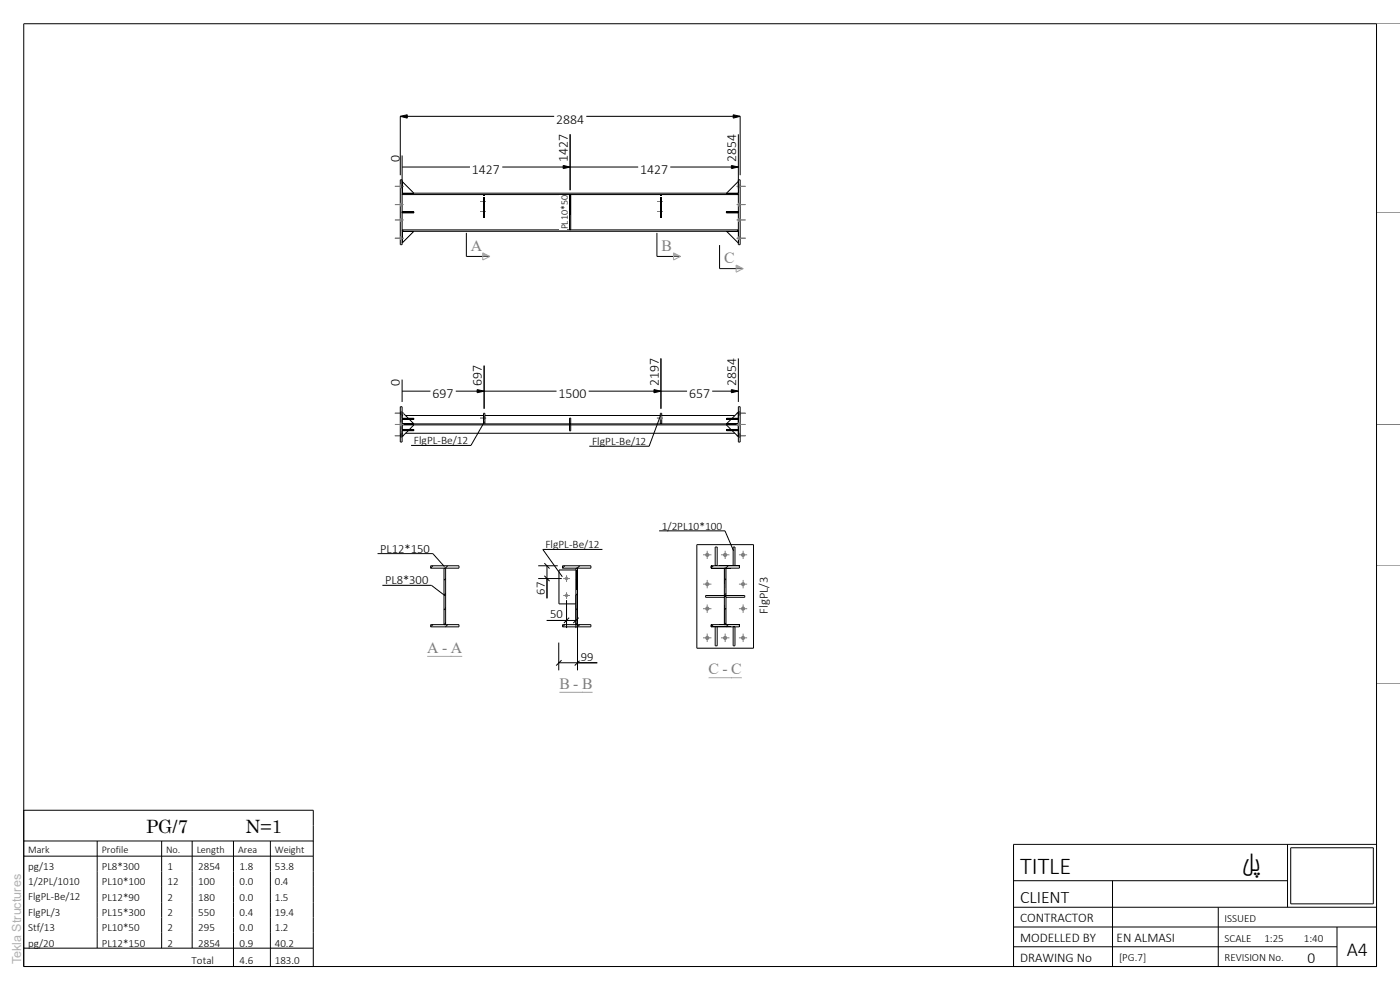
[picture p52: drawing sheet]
<svg xmlns="http://www.w3.org/2000/svg" width="297mm" height="210mm" viewBox="0 0 297 210" stroke-linecap="round" stroke-linejoin="round" font-family="sans-serif">
<defs><g id="words">
<g font-size="5.1">
<text x="216.4" y="185.4">TITLE</text>
<text x="263.4" y="184.7">لپ</text>
</g>
<text font-size="4.2" x="285.7" y="202.8">A4</text>
<g font-size="3.9">
<text x="31" y="176.7">PG/7</text>
<text x="52.1" y="176.7">N=1</text>
</g>
<text font-size="3.7" x="216.4" y="191.6">CLIENT</text>
<g font-size="3.3" fill="#7f7f7f">
<text x="99.9" y="53.2">A</text>
<text x="140.3" y="53.2">B</text>
<text x="153.6" y="55.8">C</text>
<text x="90.6" y="138.5">A - A</text>
<text x="150.3" y="143">C - C</text>
<text x="118.7" y="146.1">B - B</text>
</g>
<text font-size="3.3" x="277.4" y="204.3">0</text>
<g font-size="2.9">
<text x="118" y="26.2">2884</text>
<text x="84.8" y="34.4" transform="rotate(-90 84.8 34.4)">0</text>
<text x="120.5" y="34.4" transform="rotate(-90 120.5 34.4)">1427</text>
<text x="156.2" y="34.4" transform="rotate(-90 156.2 34.4)">2854</text>
<text x="100.1" y="36.9">1427</text>
<text x="135.8" y="36.9">1427</text>
<text x="84.8" y="82" transform="rotate(-90 84.8 82)">0</text>
<text x="102.2" y="82" transform="rotate(-90 102.2 82)">697</text>
<text x="139.7" y="82" transform="rotate(-90 139.7 82)">2197</text>
<text x="156.2" y="82" transform="rotate(-90 156.2 82)">2854</text>
<text x="91.7" y="84.5">697</text>
<text x="118.5" y="84.5">1500</text>
<text x="146.2" y="84.5">657</text>
</g>
<g font-size="2.8">
<text x="216.4" y="195.6">CONTRACTOR</text>
<text x="216.4" y="199.8">MODELLED BY</text>
<text x="236.9" y="199.8">EN ALMASI</text>
<text x="216.4" y="204">DRAWING No</text>
</g>
<g font-size="2.7">
<text x="80.6" y="117.2">PL12*150</text>
<text x="81.7" y="123.9">PL8*300</text>
<text x="115.6" y="126.2" transform="rotate(-90 115.6 126.2)">67</text>
<text x="116.7" y="131.1">50</text>
<text x="162.9" y="130.2" transform="rotate(-90 162.9 130.2)">FlgPL/3</text>
<text x="123.2" y="140.1">99</text>
</g>
<text font-size="2.7" fill="#b2b2b2" x="4.5" y="204.5" transform="rotate(-90 4.5 204.5)">Tekla Structures</text>
<g font-size="2.4">
<text x="87.8" y="94.2">FlgPL-Be/12</text>
<text x="125.6" y="94.4">FlgPL-Be/12</text>
<text x="140.4" y="112.4">1/2PL10*100</text>
<text x="115.7" y="116.3">FlgPL-Be/12</text>
</g>
<g font-size="2.3">
<text x="6" y="184.5">pg/13</text>
<text x="21.6" y="184.6">PL8*300</text>
<text x="35.6" y="184.6">1</text>
<text x="42" y="184.6">2854</text>
<text x="50.8" y="184.6">1.8</text>
<text x="58.3" y="184.6">53.8</text>
<text x="6" y="187.8">1/2PL/1010</text>
<text x="6" y="191">FlgPL-Be/12</text>
<text x="21.6" y="187.8">PL10*100</text>
<text x="21.6" y="191">PL12*90</text>
<text x="35.6" y="187.8">12</text>
<text x="35.6" y="191">2</text>
<text x="42" y="187.8">100</text>
<text x="42" y="191">180</text>
<text x="50.8" y="187.8">0.0</text>
<text x="50.8" y="191">0.0</text>
<text x="58.3" y="187.8">0.4</text>
<text x="58.3" y="191">1.5</text>
<text x="6" y="194.3">FlgPL/3</text>
<text x="6" y="197.5">Stf/13</text>
<text x="21.6" y="194.3">PL15*300</text>
<text x="21.6" y="197.6">PL10*50</text>
<text x="35.6" y="194.3">2</text>
<text x="35.6" y="197.6">2</text>
<text x="42" y="194.3">550</text>
<text x="42" y="197.6">295</text>
<text x="50.8" y="194.3">0.4</text>
<text x="50.8" y="197.6">0.0</text>
<text x="58.3" y="194.3">19.4</text>
<text x="58.3" y="197.6">1.2</text>
<text x="259.8" y="195.5">ISSUED</text>
<text x="6" y="200.8">pg/20</text>
<text x="21.6" y="200.8">PL12*150</text>
<text x="35.6" y="200.8">2</text>
<text x="42" y="200.8">2854</text>
<text x="50.8" y="200.8">0.9</text>
<text x="58.3" y="200.8">40.2</text>
<text x="237.4" y="203.9">[PG.7]</text>
<text x="259.8" y="199.7">SCALE</text>
<text x="259.8" y="203.9">REVISION No.</text>
<text x="268.2" y="199.7">1:25</text>
<text x="276.6" y="199.7">1:40</text>
<text x="40.6" y="204.4">Total</text>
<text x="50.8" y="204.4">4.6</text>
<text x="58.3" y="204.4">183.0</text>
</g>
<g font-size="2.2">
<text x="6" y="181">Mark</text>
<text x="21.6" y="181">Profile</text>
<text x="35.2" y="181">No.</text>
<text x="41.7" y="181">Length</text>
<text x="50.5" y="181">Area</text>
<text x="58.3" y="181">Weight</text>
</g>
<text font-size="2.1" x="120.4" y="48.7" transform="rotate(-90 120.4 48.7)">PL10*50</text>
</g></defs>
<g fill="none" stroke="#000" stroke-width=".21">
<path d="M91.8 132.5l-.4 .5M91.8 120l-.4 .5M94.5 132.2l-.3 .3M94.5 129l-.3 .4M94.5 125.9l-.3 .3M94.5 122.8l-.3 .3M95 132.5l-.5 .5M95 120l-.5 .5M119.8 120l-.5 .5M119.8 132.5l-.5 .5M122.5 132.2l-.3 .3M122.5 129l-.3 .4"/>
<path d="M122.5 125.9l-.3 .3M122.5 122.8l-.3 .3M123 120l-.5 .5M123 132.5l-.5 .5M151.3 120l-.5 .5M151.3 132.5l-.5 .5M154 132.2l-.3 .3M154 129l-.3 .4M154 125.9l-.3 .3M154 122.8l-.3 .3M154.5 120l-.5 .5M154.5 132.5l-.5 .5"/>
</g>
<g fill="#7f7f7f">
<path d="M101.9 42.6l1.2 .1z"/>
<path d="M102.6 42.8l.3 .1z"/>
<path d="M102.6 42.4l.3 .1z"/>
<path d="M101.9 44.9h1.2z"/>
<path d="M102.6 45.1l.3 .1z"/>
<path d="M102.6 44.7h.3z"/>
</g>
<path d="M84.9 38.1h.4v13.8h-.4zM85.3 44.9h2.5M85.3 45.1h2.5M156.6 49.1h-2.5l2.5 2.5M156.7 49.1v2.5" fill="none" stroke="#000" stroke-width=".21"/>
<path d="M85.3 44.9v.3zM87.8 44.9v.3z" fill="#000"/>
<g fill="#7f7f7f">
<path d="M139.4 42.6l1.2 .1z"/>
<path d="M140.1 42.8l.3 .1z"/>
<path d="M140.1 42.4l.3 .1z"/>
<path d="M139.4 44.9h1.2z"/>
<path d="M140.1 45.1l.3 .1z"/>
<path d="M140.1 44.7h.3z"/>
</g>
<path d="M120.8 41.3l.3 .1zM120.8 48.7h.3zM140.1 46l.3 .1zM140.1 41.5h.3z" fill="#000"/>
<path d="M120.8 41.4v4.2M121.1 41.4v4.2M140.1 41.8v4.2M140.4 41.8v4.2" fill="none" stroke="#000" stroke-width=".21"/>
<path d="M83.8 39.5h1.8M84.9 39.8h.4M84.9 39.2h.4M83.8 43.4h1.8M83.8 46.6h1.8M83.8 50.5h1.8M84.9 43.7h.4M84.9 43.1h.4M84.9 46.9h.4M84.9 46.4h.4M84.9 50.8h.4M84.9 50.2h.4" fill="none" stroke="#7f7f7f" stroke-width=".21"/>
<g fill="#7f7f7f">
<path d="M84.9 39.2h.4v.6h-.4z"/>
<path d="M84.9 43.1h.4v.6h-.4z"/>
<path d="M84.9 46.4h.4v.5h-.4z"/>
<path d="M84.9 50.2h.4v.6h-.4z"/>
</g>
<path d="M102.6 46l.3 .1zM102.6 41.5h.3z" fill="#000"/>
<path d="M102.6 41.8v4.2M102.8 41.8v4.2" fill="none" stroke="#000" stroke-width=".21"/>
<path d="M156.3 39.5h1.9M156.6 39.8h.4M156.6 39.2h.4M156.3 50.5h1.9M156.6 50.8h.4M156.6 50.2h.4" fill="none" stroke="#7f7f7f" stroke-width=".21"/>
<g fill="#7f7f7f">
<path d="M156.6 39.2h.4v.6h-.4z"/>
<path d="M156.6 50.2h.4v.6h-.4z"/>
</g>
<g fill="none" stroke="#000" stroke-width=".21">
<path d="M156.6 38.5l-2.5 2.5M156.6 38.1h.4v13.8h-.4zM156.7 38.5v2.5M85.3 44.9h2.5v.3h-2.5zM85.3 41h2.5M85.6 41l-.3 .3h71.3l-.3-.3M85.6 49.1l-.3-.3h71.3l-.3 .3M87.8 41l-2.5-2.5v2.5h71.3M87.8 49.1l-2.5 2.5v-2.5h71.3M120.8 41.4h.3v7.3h-.3zM154.1 45.1h2.5M154.1 44.9h2.5"/>
<path d="M154.1 41h2.5M156.6 44.9h-2.5v.3h2.5M156.7 49.1v2.5"/>
</g>
<path d="M85.3 38.5l2.5 2.5zM156.6 38.5l-2.5 2.5zM87.8 49.1l-2.5 2.5zM154.1 44.9v.3zM156.6 44.9v.3zM154.1 49.1l2.5 2.5z" fill="#000"/>
<path d="M156.3 39.5h1.9M156.6 39.8h.4M156.6 39.2h.4M156.3 43.4h1.9M156.3 46.6h1.9M156.3 50.5h1.9M156.6 43.7h.4M156.6 43.1h.4M156.6 46.9h.4M156.6 46.4h.4M156.6 50.8h.4M156.6 50.2h.4" fill="none" stroke="#7f7f7f" stroke-width=".21"/>
<g fill="#7f7f7f">
<path d="M156.6 39.2h.4v.6h-.4z"/>
<path d="M156.6 43.1h.4v.6h-.4z"/>
<path d="M156.6 46.4h.4v.5h-.4z"/>
<path d="M156.6 50.2h.4v.6h-.4z"/>
</g>
<path d="M83.8 39.5h1.8M84.9 39.8h.4M84.9 39.2h.4M83.8 50.5h1.8M84.9 50.8h.4M84.9 50.2h.4" fill="none" stroke="#7f7f7f" stroke-width=".21"/>
<g fill="#7f7f7f">
<path d="M84.9 39.2h.4v.6h-.4z"/>
<path d="M84.9 50.2h.4v.6h-.4z"/>
</g>
<path d="M119.3 120h6v.5h-6zM119.3 132.5h6v.5h-6zM122.2 120.5v12M122.5 120.5v12" fill="none" stroke="#000" stroke-width=".21"/>
<circle cx="120.2" cy="122.7" r=".37" fill="#7f7f7f"/>
<path d="M119.5 122.7h1.4M120.2 122v1.4" fill="none" stroke="#7f7f7f" stroke-width=".21"/>
<circle cx="120.2" cy="126.3" r=".37" fill="#7f7f7f"/>
<path d="M101.9 88.7h1.2M102.6 88.9h.3M102.6 88.4h.3M119.5 126.3h1.4M120.2 125.6v1.4" fill="none" stroke="#7f7f7f" stroke-width=".21"/>
<path d="M85.3 88.7v-1.3l1.3 1.3M85.3 89v.9M85.3 89.9h2.5M86.9 89l.9 .9M122.2 125.1v-4.2h-3.6v7.2h3.6" fill="none" stroke="#000" stroke-width=".21"/>
<path d="M85.3 88.7v.3zM86.6 88.7l.3 .2z" fill="#000"/>
<path d="M102.6 88.4h.3v.5h-.3z" fill="#7f7f7f"/>
<path d="M85.3 91.1h2.5v.3h-2.5" fill="none" stroke="#000" stroke-width=".21"/>
<path d="M85.3 91.1v.3z" fill="#000"/>
<path d="M156.3 92.4h1.9M156.3 87.7h1.9M156.6 92.1h.4M156.6 92.7h.4M156.6 87.4h.4M156.6 87.9h.4" fill="none" stroke="#7f7f7f" stroke-width=".21"/>
<g fill="#7f7f7f">
<path d="M156.6 92.1h.4v.6h-.4z"/>
<path d="M156.6 87.4h.4v.5h-.4z"/>
</g>
<path d="M83.8 92.4h1.8M83.8 87.7h1.8M84.9 92.7h.4M84.9 92.1h.4M84.9 87.9h.4M84.9 87.4h.4" fill="none" stroke="#7f7f7f" stroke-width=".21"/>
<g fill="#7f7f7f">
<path d="M84.9 92.1h.4v.6h-.4z"/>
<path d="M84.9 87.4h.4v.5h-.4z"/>
</g>
<g fill="none" stroke="#000" stroke-width=".21">
<path d="M84.9 86.3h.4v7.5h-.4zM85.3 91.9h.1M85.3 88.1h.1M85.3 88.7h2.5v.3h-2.5M85.3 89h2.5M85.3 89.9h71.3M85.3 90.1h71.3M85.3 91.1h2.5M85.3 91.3h2.5M86 91.9h69.9M86 88.1h16.6M86.6 91.4l-1.3 1.2"/>
<path d="M87.8 90.1l-.9 1M102.6 89.9v-2.2h.3v2.2M102.9 88.1h37.2M120.8 89.9v-1.2h.3v1.2M120.8 90.1v1.3h.3v-1.3M140.1 89.9v-2.2h.3v2.2M140.4 88.1h15.5M154.1 90.1l1 1M154.1 89.9h2.5M154.1 89h2.5M154.1 91.1h2.5M154.1 91.3h2.5"/>
<path d="M155.1 89l-1 .9M155.3 91.4l1.3 1.2M156.6 91.9h.1M156.6 88.1h.1M156.6 88.7h-2.5v.3h2.5M156.6 91.1h-2.5v.3h2.5M156.6 86.3h.4v7.5h-.4zM156.6 87.4l-1.3 1.3"/>
</g>
<g fill="#000">
<path d="M85.3 88.7v.3zM85.3 91.1v.3zM86.6 91.3l.3-.2zM87.8 88.7v.3zM87.8 91.1v.3zM120.8 90.1h.3zM120.8 89.9l.3 .1zM140.1 89.9l.3 .1zM154.1 88.7l.1 .3zM154.1 91.1l.1 .3zM155.1 91.1l.2 .3zM155.1 88.9l.2-.2z"/>
<path d="M156.6 91.1v.3zM156.6 88.7v.3zM156.6 88.7l.1 .3zM156.6 91.1l.1 .3z"/>
</g>
<path d="M83.8 90h1.8M84.9 90.3h.4M84.9 89.7h.4" fill="none" stroke="#7f7f7f" stroke-width=".21"/>
<path d="M84.9 89.7h.4v.6h-.4z" fill="#7f7f7f"/>
<path d="M139.4 88.7h1.2M140.1 88.9h.3M140.1 88.4h.3" fill="none" stroke="#7f7f7f" stroke-width=".21"/>
<path d="M140.1 88.4h.3v.5h-.3z" fill="#7f7f7f"/>
<path d="M156.3 90h1.9M156.6 89.7h.4M156.6 90.3h.4" fill="none" stroke="#7f7f7f" stroke-width=".21"/>
<path d="M156.6 89.7h.4v.6h-.4z" fill="#7f7f7f"/>
<path d="M91.4 120h6v.5h-6zM91.4 132.5h6v.5h-6zM94.2 120.5v12M94.5 120.5v12" fill="none" stroke="#000" stroke-width=".21"/>
<circle cx="157.6" cy="117.7" r=".44" fill="#7f7f7f"/>
<path d="M156.8 117.7h1.7M157.6 116.8v1.8" fill="none" stroke="#7f7f7f" stroke-width=".21"/>
<circle cx="157.6" cy="123.9" r=".44" fill="#7f7f7f"/>
<path d="M156.8 123.9h1.7M157.6 123v1.8" fill="none" stroke="#7f7f7f" stroke-width=".21"/>
<circle cx="157.6" cy="129.1" r=".45" fill="#7f7f7f"/>
<path d="M156.8 129.1h1.7M157.6 128.2v1.8" fill="none" stroke="#7f7f7f" stroke-width=".21"/>
<circle cx="157.6" cy="135.3" r=".44" fill="#7f7f7f"/>
<path d="M156.8 135.3h1.7M157.6 134.4v1.8" fill="none" stroke="#7f7f7f" stroke-width=".21"/>
<circle cx="150" cy="117.7" r=".44" fill="#7f7f7f"/>
<path d="M149.1 117.7h1.8M150 116.8v1.8" fill="none" stroke="#7f7f7f" stroke-width=".21"/>
<circle cx="150" cy="123.9" r=".43" fill="#7f7f7f"/>
<path d="M149.1 123.9h1.8M150 123v1.8" fill="none" stroke="#7f7f7f" stroke-width=".21"/>
<circle cx="150.1" cy="129.1" r=".44" fill="#7f7f7f"/>
<path d="M149.1 129.1h1.8M150 128.2v1.8" fill="none" stroke="#7f7f7f" stroke-width=".21"/>
<circle cx="150" cy="135.3" r=".44" fill="#7f7f7f"/>
<path d="M149.1 135.3h1.8M150 134.4v1.8" fill="none" stroke="#7f7f7f" stroke-width=".21"/>
<g fill="none" stroke="#000" stroke-width=".21">
<path d="M147.8 115.5h12.1v22h-12.1zM150.8 132.5h6v.5h-6zM150.8 120h6v.5h-6zM150.8 133h4.3M151.7 120v-4h.4v4M151.7 133v4h.4v-4M152.6 132.5h4.2M153.7 126.3h-4v.4h4M153.7 120.5v12M154 126.3h4v.4h-4M154 120.5v12M155.5 120v-4h.4v4"/>
<path d="M155.5 133v4h.4v-4"/>
</g>
<g fill="#000">
<path d="M150.8 120l.1 .5zM150.8 132.5l.1 .5zM151.7 133h.4zM151.7 120l.4 .1zM153.7 126.3v.4zM153.7 120.5h.3zM154 126.3v.4zM153.7 132.5h.3zM155.5 133h.4zM155.5 120l.4 .1zM156.8 120v.5zM156.8 132.5v.5z"/>
<path d="M153.7 128.3v4.2zM153.7 120.5v3.5z"/>
<path d="M154 120.5v4.3zM154 129v3.5z"/>
</g>
<circle cx="153.8" cy="117.7" r=".45" fill="#7f7f7f"/>
<path d="M153 117.7h1.7M153.8 116.8v1.8" fill="none" stroke="#7f7f7f" stroke-width=".21"/>
<circle cx="153.8" cy="135.3" r=".45" fill="#7f7f7f"/>
<path d="M292 5h5M292 45h5M292 90h5M153 135.3h1.7M153.8 134.4v1.8M292 120h5M292 145h5" fill="none" stroke="#7f7f7f" stroke-width=".21"/>
<path d="M98.9 49.4v5h5M139.4 49.4v5h5M152.7 52v5h4.9M102.8 89.4l-2.9 5.1M140.1 88.1l-2.4 6.6M91.8 117.4l2.5 2.8M115.1 116.5l4.2 5.8M153.8 112.6l1.8 4.2M91.5 124.2l2.9 2.2" fill="none" stroke="#000" stroke-width=".21"/>
<path d="M118.5 41.4h1.6v7.3h-1.6z" fill="#fff"/>
<path d="M85.3 35.4h35.6M85.3 33v7M119.5 35.1l1.4 .3-1.4 .4zM120.9 28.5v11.8" fill="none" stroke="#000" stroke-width=".21"/>
<path d="M119.5 35.1l1.4 .3-1.4 .4z" fill="#000"/>
<path d="M99.7 35.4h6.9" fill="none" stroke="#fff" stroke-width="3.1" stroke-linecap="butt"/>
<g fill="#fff">
<path d="M117.4 28.1h3.1v6.8h-3.1z"/>
<path d="M81.8 32.5h3v2.4h-3z"/>
</g>
<path d="M155.2 35.1l1.4 .3-1.4 .4z" fill="#000"/>
<path d="M120.9 35.4h35.7M120.9 28.5v11.8M155.2 35.1l1.4 .3-1.4 .4zM156.6 28.5v11.5" fill="none" stroke="#000" stroke-width=".21"/>
<path d="M135.4 35.4h6.8" fill="none" stroke="#fff" stroke-width="3.1" stroke-linecap="butt"/>
<path d="M153.1 28.1h3.1v6.8h-3.1z" fill="#fff"/>
<path d="M84.9 24.7l1.5-.4v.8zM155.5 24.3l1.5 .4-1.5 .4z" fill="#000"/>
<path d="M84.9 24.7h72.1M84.9 24.7v12.5M84.9 24.7l1.5-.4v.8zM155.5 24.3l1.5 .4-1.5 .4zM157 24.7v12.5" fill="none" stroke="#000" stroke-width=".21"/>
<path d="M117.6 24.7h6.8" fill="none" stroke="#fff" stroke-width="3.1" stroke-linecap="butt"/>
<path d="M99.9 50.7h2.4v2.5h-2.4z" fill="#fff"/>
<path d="M102.4 53.6l1.5 .8-1.5 .8z" fill="none" stroke="#a8a1a8" stroke-width=".21"/>
<path d="M102.4 53.6l1.5 .8h-1.5z" fill="#a8a1a8"/>
<path d="M153.7 53.2h2.2v2.5h-2.2z" fill="#fff"/>
<path d="M156.2 56.2l1.4 .8-1.4 .7z" fill="none" stroke="#a8a1a8" stroke-width=".21"/>
<path d="M156.2 56.2l1.4 .8h-1.4z" fill="#a8a1a8"/>
<path d="M140.4 50.7h2.2v2.5h-2.2z" fill="#fff"/>
<path d="M142.9 53.6l1.5 .8-1.5 .8z" fill="none" stroke="#a8a1a8" stroke-width=".21"/>
<path d="M142.9 53.6l1.5 .8h-1.5z" fill="#a8a1a8"/>
<g fill="#fff">
<path d="M118.7 143.6h2.2v2.5h-2.2z"/>
<path d="M121.6 143.6h1.2v2.5h-1.2z"/>
<path d="M123.5 143.6h2.2v2.5h-2.2z"/>
</g>
<path d="M118.7 146.9h7" fill="none" stroke="#a8a1a8" stroke-width=".21"/>
<path d="M115.7 114.1h11.5v1.8h-11.5z" fill="#fff"/>
<path d="M115.1 116.5h12.7M115.5 119.5l1.1 1.1M114.2 122.7h5M114.2 120h4.1M115.5 122.1l1.1 1.2M116 120v2.7M118.5 136.3v5.9M122.5 126.2v16M118.5 140.6h8.2M119.1 140l-1.1 1.2M123.1 140l-1.2 1.2" fill="none" stroke="#000" stroke-width=".21"/>
<path d="M122.9 138.8h3.5" fill="none" stroke="#fff" stroke-width="2.8" stroke-linecap="butt"/>
<path d="M112.8 123.1h2.8v3.5h-2.8z" fill="#fff"/>
<path d="M155.2 82.6l1.4 .4-1.4 .3z" fill="#000"/>
<path d="M140.2 76v10.7M156.6 76v9.3M140.2 83h16.4M155.2 82.6l1.4 .4-1.4 .3zM116 131.6h6.2M116 122.7v4.2M120.2 127.3v5.9M120.7 131l-1.1 1.2M122.2 126.2v7M122.8 131l-1.2 1.2" fill="none" stroke="#000" stroke-width=".21"/>
<path d="M116.3 129.7h3.5" fill="none" stroke="#fff" stroke-width="2.8" stroke-linecap="butt"/>
<path d="M145.8 83h5.3" fill="none" stroke="#fff" stroke-width="3" stroke-linecap="butt"/>
<path d="M153.1 75.6h3.1v6.8h-3.1z" fill="#fff"/>
<path d="M87.8 92.1h11.5v1.8h-11.5z" fill="#fff"/>
<path d="M87.2 94.5h12.7" fill="none" stroke="#000" stroke-width=".21"/>
<path d="M125.6 92.2h11.5v1.9h-11.5z" fill="#fff"/>
<path d="M102.7 77.6v9.1M140.2 76v10.7M102.7 83h37.5M125 94.7h12.7M138.7 82.6l1.5 .4-1.5 .3z" fill="none" stroke="#000" stroke-width=".21"/>
<path d="M138.7 82.6l1.5 .4-1.5 .3z" fill="#000"/>
<path d="M118.1 83h6.8" fill="none" stroke="#fff" stroke-width="3" stroke-linecap="butt"/>
<path d="M136.7 75.6h3.1v6.8h-3.1z" fill-rule="evenodd" fill="#fff"/>
<path d="M101.2 82.6l1.5 .4-1.5 .3z" fill="#000"/>
<path d="M102.7 77.6v9.1M85.3 83h17.4M85.3 80.5v4.8M101.2 82.6l1.5 .4-1.5 .3z" fill="none" stroke="#000" stroke-width=".21"/>
<path d="M91.3 83h5.4" fill="none" stroke="#fff" stroke-width="3" stroke-linecap="butt"/>
<g fill="#fff">
<path d="M99.2 77.1h3.1v5.3h-3.1z"/>
<path d="M81.8 80.1h3v2.3h-3z"/>
</g>
<g fill="#fff">
<path d="M90.6 136h2.4v2.5h-2.4z"/>
<path d="M93.8 136h1.1v2.5h-1.1z"/>
<path d="M95.7 136h2.3v2.5h-2.3z"/>
</g>
<path d="M90.6 139.2h7.4" fill="none" stroke="#a8a1a8" stroke-width=".21"/>
<path d="M80.7 114.8h10.5v2h-10.5z" fill="#fff"/>
<path d="M80.1 117.4h11.7" fill="none" stroke="#000" stroke-width=".21"/>
<path d="M81.7 121.6h9.2v2h-9.2z" fill="#fff"/>
<path d="M81.1 124.2h10.4" fill="none" stroke="#000" stroke-width=".21"/>
<g fill="#fff">
<path d="M150.3 140.5h2.2v2.5h-2.2z"/>
<path d="M153.3 140.5h1.1v2.5h-1.1z"/>
<path d="M155.2 140.5h2.2v2.5h-2.2z"/>
</g>
<path d="M150.3 143.8h7.1" fill="none" stroke="#a8a1a8" stroke-width=".21"/>
<g fill="#fff">
<path d="M140.4 110.2h3.3v1.8h-3.3z"/>
<path d="M143.7 110.2h9.5v1.8h-9.5z"/>
</g>
<path d="M139.8 112.6h14" fill="none" stroke="#000" stroke-width=".21"/>
<path d="M160.5 122.3h2v7.9h-2z" fill="#fff"/>
<g fill="none" stroke="#000" stroke-width=".21">
<path d="M5 5h287v200h-287zM5 178.4h61.5M5 171.9h61.5v33.1M20.6 178.4v22.7M34.3 178.4v22.7M40.8 178.4v22.7M49.5 178.4v26.6M57.4 178.4v26.6M273.1 179.1v13.3M273.8 179.8h17.5v11.9h-17.5zM292 179.1h-77v25.9M5 181.6h61.5"/>
<path d="M215 192.4h77M215 186.8h58.1M215 196.6h77M236 186.8v18.2M258.4 192.4v12.6M283.6 196.6v8.4M5 201.1h61.5M215 200.8h68.6"/>
</g>
<use href="#words"/>
</svg>
